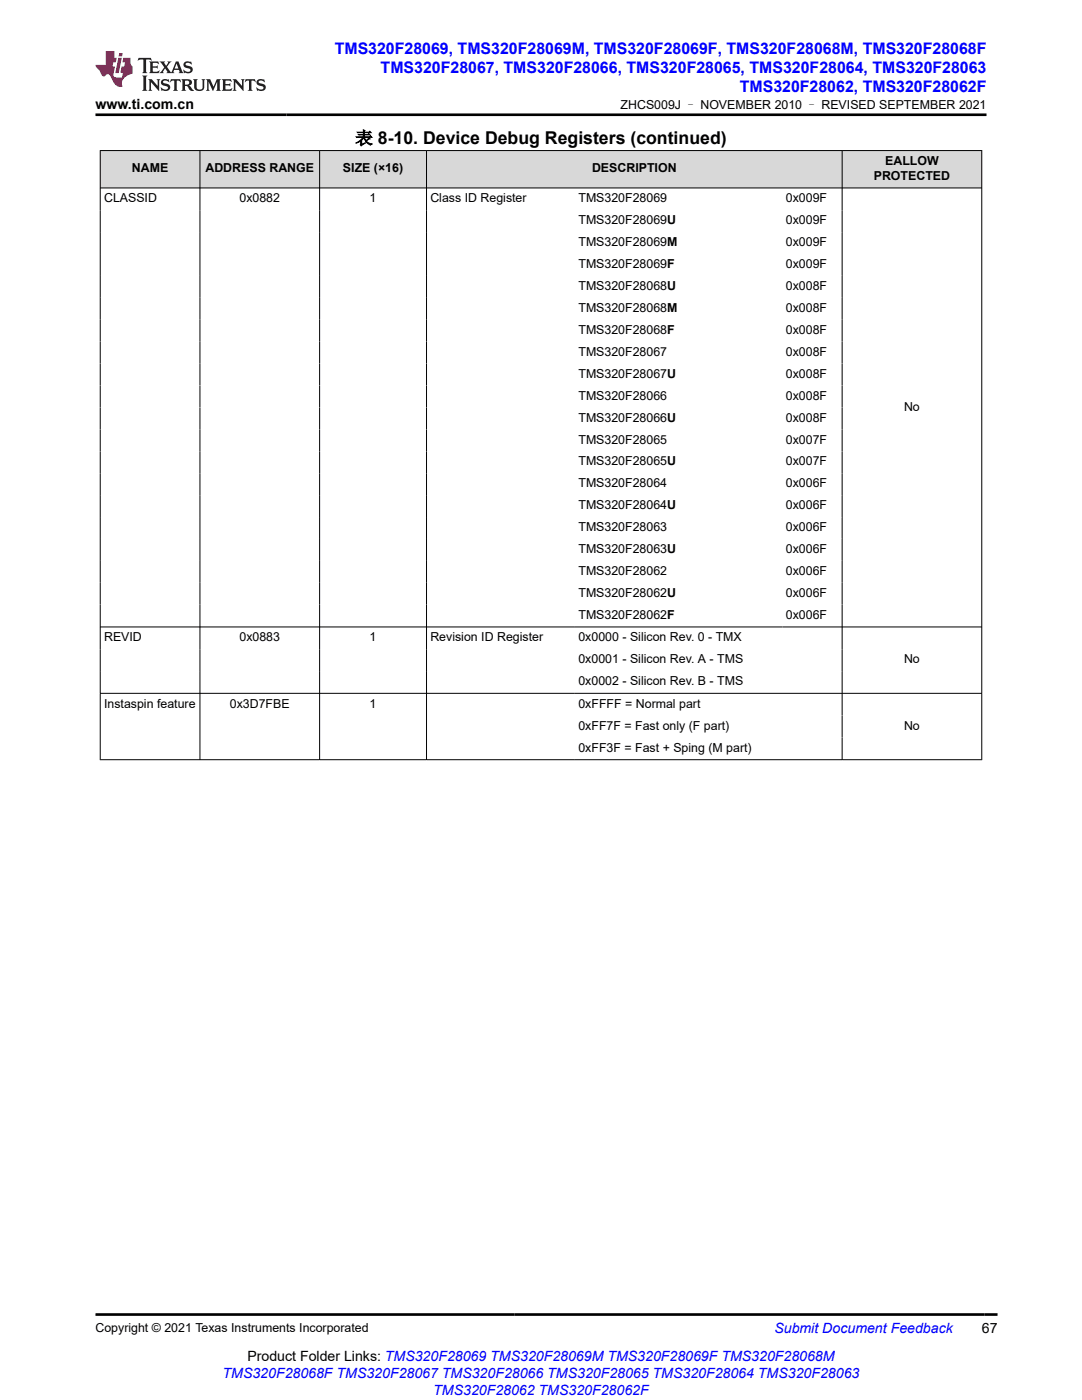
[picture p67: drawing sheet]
<svg xmlns="http://www.w3.org/2000/svg" width="216mm" height="279mm" viewBox="0 0 216 279" stroke-linecap="round" stroke-linejoin="round" font-family="sans-serif">
<defs><g id="words">
<text font-size="3.5" x="70.9" y="28.8">表 8-10. Device Debug Registers (continued)</text>
<g font-size="3.2" fill="#00f">
<text x="66.8" y="10.7">TMS320F28069, TMS320F28069M, TMS320F28069F, TMS320F28068M, TMS320F28068F</text>
<text x="76" y="14.5">TMS320F28067, TMS320F28066, TMS320F28065, TMS320F28064, TMS320F28063</text>
<text x="147.6" y="18.3">TMS320F28062, TMS320F28062F</text>
</g>
<g font-size="2.8">
<text x="19" y="21.7">www.ti.com.cn</text>
<text x="195.9" y="266.1">67</text>
<text x="49.4" y="271.7">Product Folder Links: TMS320F28069 TMS320F28069M TMS320F28069F TMS320F28068M</text>
</g>
<g font-size="2.8" fill="#00f">
<text x="154.5" y="266.1">Submit Document Feedback</text>
<text x="44.4" y="275.1">TMS320F28068F TMS320F28067 TMS320F28066 TMS320F28065 TMS320F28064 TMS320F28063</text>
<text x="86.5" y="278.4">TMS320F28062 TMS320F28062F</text>
</g>
<g font-size="2.5">
<text x="123.8" y="21.8">ZHCS009J – NOVEMBER 2010 – REVISED SEPTEMBER 2021</text>
<text x="26.3" y="34.4">NAME</text>
<text x="41" y="34.4">ADDRESS RANGE</text>
<text x="68.4" y="34.4">SIZE (×16)</text>
<text x="118.1" y="34.4">DESCRIPTION</text>
<text x="174.4" y="35.9">PROTECTED</text>
<text x="176.6" y="32.9">EALLOW</text>
<text x="20.8" y="40.4">CLASSID</text>
<text x="47.8" y="40.4">0x0882</text>
<text x="73.8" y="40.4">1</text>
<text x="85.9" y="40.4">Class ID Register</text>
<text x="115.4" y="40.4">TMS320F28069</text>
<text x="156.8" y="40.4">0x009F</text>
<text x="115.4" y="44.8">TMS320F28069U</text>
<text x="156.8" y="44.8">0x009F</text>
<text x="115.4" y="49.1">TMS320F28069M</text>
<text x="115.4" y="53.5">TMS320F28069F</text>
<text x="156.8" y="49.1">0x009F</text>
<text x="156.8" y="53.5">0x009F</text>
<text x="115.4" y="57.9">TMS320F28068U</text>
<text x="156.8" y="57.9">0x008F</text>
<text x="115.4" y="62.3">TMS320F28068M</text>
<text x="156.8" y="62.3">0x008F</text>
<text x="115.4" y="66.6">TMS320F28068F</text>
<text x="115.4" y="71">TMS320F28067</text>
<text x="156.8" y="66.6">0x008F</text>
<text x="156.8" y="71">0x008F</text>
<text x="115.4" y="75.4">TMS320F28067U</text>
<text x="156.8" y="75.4">0x008F</text>
<text x="115.4" y="79.8">TMS320F28066</text>
<text x="156.8" y="79.8">0x008F</text>
<text x="180.4" y="82">No</text>
<text x="115.4" y="84.1">TMS320F28066U</text>
<text x="115.4" y="88.5">TMS320F28065</text>
<text x="156.8" y="84.1">0x008F</text>
<text x="156.8" y="88.5">0x007F</text>
<text x="115.4" y="92.9">TMS320F28065U</text>
<text x="156.8" y="92.9">0x007F</text>
<text x="115.4" y="97.3">TMS320F28064</text>
<text x="115.4" y="101.6">TMS320F28064U</text>
<text x="156.8" y="97.3">0x006F</text>
<text x="156.8" y="101.6">0x006F</text>
<text x="115.4" y="106">TMS320F28063</text>
<text x="156.8" y="106">0x006F</text>
<text x="115.4" y="110.4">TMS320F28063U</text>
<text x="156.8" y="110.4">0x006F</text>
<text x="115.4" y="114.8">TMS320F28062</text>
<text x="115.4" y="119.1">TMS320F28062U</text>
<text x="156.8" y="114.8">0x006F</text>
<text x="156.8" y="119.1">0x006F</text>
<text x="115.4" y="123.5">TMS320F28062F</text>
<text x="156.8" y="123.5">0x006F</text>
<text x="20.8" y="128">REVID</text>
<text x="47.8" y="128">0x0883</text>
<text x="73.8" y="128">1</text>
<text x="85.9" y="128">Revision ID Register</text>
<text x="115.4" y="128">0x0000 - Silicon Rev. 0 - TMX</text>
<text x="115.4" y="132.4">0x0001 - Silicon Rev. A - TMS</text>
<text x="115.4" y="136.8">0x0002 - Silicon Rev. B - TMS</text>
<text x="180.4" y="132.4">No</text>
<text x="20.8" y="141.3">Instaspin feature</text>
<text x="45.9" y="141.3">0x3D7FBE</text>
<text x="73.8" y="141.3">1</text>
<text x="115.4" y="141.3">0xFFFF = Normal part</text>
<text x="115.4" y="145.6">0xFF7F = Fast only (F part)</text>
<text x="180.4" y="145.6">No</text>
<text x="115.4" y="150">0xFF3F = Fast + Sping (M part)</text>
<text x="19" y="265.8">Copyright © 2021 Texas Instruments Incorporated</text>
</g>
</g></defs>
<g fill="#d8d8d8">
<path d="M20 30h175.9v7.5h-175.9z" fill-rule="evenodd"/>
<path d="M20.1 30.1h19.7v7.3h-19.7z" fill-rule="evenodd"/>
<path d="M40 30.1h23.7v7.3h-23.7z" fill-rule="evenodd"/>
<path d="M63.8 30.1h21.2v7.3h-21.2z" fill-rule="evenodd"/>
<path d="M85.2 30.1h82.8v7.3h-82.8z" fill-rule="evenodd"/>
<path d="M168.1 30.1h27.7v7.3h-27.7z" fill-rule="evenodd"/>
</g>
<path d="M19.9 30h176.1M19.9 37.5h176.1M20 30v121.7M39.9 30v121.7M63.8 30v121.7M85.1 30v121.7M168 30v121.7M195.9 30v121.7M19.9 125.1h176.1M196 138.4h-176.1M19.9 151.6h176.1" fill="none" stroke="#000" stroke-width=".2"/>
<path d="M27.7 11.6l-.2 .5 .5-.2h.6v.1v2.2l-.2 .4h1l-.2-.4v-2.2v-.1h.5l.5 .2-.1-.5zM29.8 12.3l.2 .4v1.5l-.2 .4h1.9l.1-.6a1.08 1.08 0 0 1-1.3 .2v-.7h.6l.4 .2v-.7l-.4 .2h-.6v-.5l.2-.2a1 1 0 0 1 1 .3l-.1-.5zM31.8 12.3l1 1.1-1 1.2h.9l-.2-.2 .4-.8 .5 .8-.2 .2h1.6l-.2-.2 .1-.5h1l.1 .5-.1 .2h.9l-.2-.3-.8-2h-.5l-1 2.2-.8-1.1 .9-1.1h-.8l.2 .2-.5 .6-.3-.6 .1-.2zM35.2 12.7l.4 1h-.8zM36.8 12.4a.65 .65 0 0 0-.2 .7 .65 .65 0 0 0 .6 .5l.7 .1 .1 .3a.79 .79 0 0 1-.7 .4 .79 .79 0 0 1-.7-.5l.1 .7 .2-.1a.93 .93 0 0 0 1.1 .1 .93 .93 0 0 0 .4-1 1.46 1.46 0 0 0-1.2-.6l-.1-.3a1.09 1.09 0 0 1 1.2 .2l-.2-.6-.1 .1-.6-.2zM28.4 15.1l.2 .4v2.2l-.2 .4h1l-.2-.4v-2.2l.2-.4zM29.6 15.8l.2 .4v1.5l-.2 .4h.8l-.3-.4v-1.3l1.7 1.8v-2l.2-.4h-.8l.2 .2 .1 1.1-1.2-1.3zM32.3 15.9a.65 .65 0 0 0-.2 .8 .65 .65 0 0 0 .7 .4l.6 .2 .1 .2a.79 .79 0 0 1-.7 .4 .79 .79 0 0 1-.7-.5l.1 .7 .2-.1a.93 .93 0 0 0 1.1 .1 .93 .93 0 0 0 .4-.9 1.46 1.46 0 0 0-1.2-.6l-.1-.4a1.09 1.09 0 0 1 1.2 .2l-.2-.6-.1 .1-.6-.1zM34.1 15.8l-.1 .6a.63 .63 0 0 1 .7-.3l.1 1.6-.3 .4h1l-.2-.4v-1.6a.66 .66 0 0 1 .8 .3l-.1-.6zM36.2 15.8l.2 .4v1.5l-.2 .4h.9l-.2-.2v-.7h.5l.1 .2a.79 .79 0 0 0 1.2 .6l-1-.9a.61 .61 0 0 0 .6-.6 .61 .61 0 0 0-.5-.7zM36.9 16.1h.2a.47 .47 0 0 1 .5 .1 .47 .47 0 0 1 .1 .5l-.2 .1-.6 .1zM38.5 15.8l.2 .2a2.27 2.27 0 0 0 .4 2 1.04 1.04 0 0 0 1.7-.7v-1.3l.2-.2h-.8l.2 .4v1.1a.6 .6 0 0 1-.6 .6 .6 .6 0 0 1-.6-.6v-1.1l.3-.4zM41.1 15.8l.2 .4v1.5l-.2 .4h.7l-.2-.4v-1.4l.9 1.9 .8-1.9v1.4l-.2 .4h1l-.3-.4v-1.5l.3-.4h-.8l-.7 1.5-.7-1.5zM44.3 15.8l.2 .4v1.5l-.2 .4h1.9l.1-.6a1.09 1.09 0 0 1-1.3 .2v-.7h.6l.4 .2v-.6l-.4 .2h-.6v-.6l.2-.1a1.01 1.01 0 0 1 1 .3l-.1-.6zM46.4 15.8l.3 .4v1.5l-.3 .4h.8l-.2-.4v-1.3l1.6 1.8v-2l.2-.4h-.7l.2 .2v1.1l-1.2-1.3zM49 15.8l-.1 .6a.63 .63 0 0 1 .8-.3v1.6l-.3 .4h1l-.2-.4v-1.6a.66 .66 0 0 1 .8 .3l-.1-.6zM51.4 15.9a.65 .65 0 0 0-.2 .8 .65 .65 0 0 0 .6 .4l.6 .2 .2 .2a.79 .79 0 0 1-.8 .4 .79 .79 0 0 1-.6-.5l.1 .7 .2-.1a.93 .93 0 0 0 1 .1 .93 .93 0 0 0 .5-.9 1.46 1.46 0 0 0-1.3-.6l-.1-.4a1.09 1.09 0 0 1 1.3 .2l-.2-.6-.2 .1-.5-.1z" fill="#231f20"/>
<path d="M21.1 10.2v2.8h-2.1l.1 .3 .9 1a.95 .95 0 0 0 .9 .9 .59 .59 0 0 1 .6-.4 .59 .59 0 0 1 .5 .4l.4 .7a1.59 1.59 0 0 0 2.1 1.4 1.61 1.61 0 0 1 1-2.3l1-.3-.1-1.5a1.59 1.59 0 0 1-.4-1.7h-1.4l-.2 .9h.5l-.1 .9h-.5l-.2 1v.2l.4 .1-.2 .9h-.6a.73 .73 0 0 1-1.1-.7l.3-1.5h-.5l.2-.9h.5l.2-.9h-.5v-1.3zM23.6 11.5l-.6 3.1h.7l.6-3.1zM23.8 10.6l-.1 .6h.7l.1-.6z" fill="#ed1c24"/>
<path d="M19 22.9h177.8M19.1 262.3h179.9" fill="none" stroke="#000" stroke-width=".53"/>
<use href="#words"/>
</svg>
